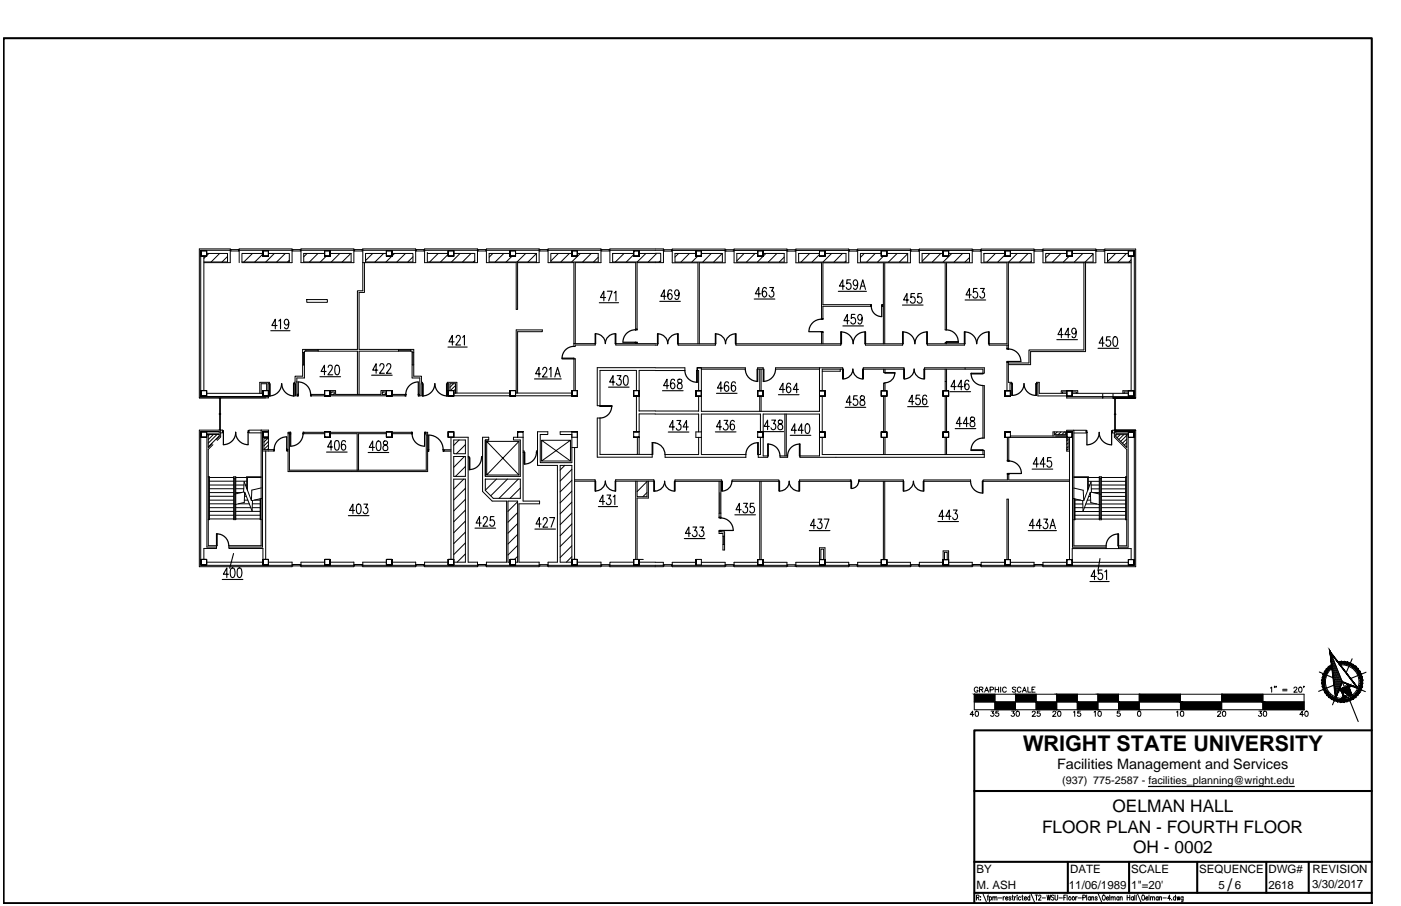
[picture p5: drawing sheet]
<svg xmlns="http://www.w3.org/2000/svg" width="432mm" height="279mm" viewBox="0 0 432 279" stroke-linecap="round" stroke-linejoin="round" font-family="sans-serif">
<defs><g id="words">
<text font-size="6.7" x="315.3" y="231.5">WRIGHT STATE UNIVERSITY</text>
<g font-size="5.3">
<text x="342.9" y="250.3">OELMAN HALL</text>
<text x="321.2" y="256.8">FLOOR PLAN - FOURTH FLOOR</text>
<text x="349.3" y="263.2">OH - 0002</text>
<text x="378.3" y="274.7">/</text>
</g>
<text font-size="4.4" x="325.8" y="237.3">Facilities Management and Services</text>
<g font-size="3.5">
<text x="301" y="269.3">BY</text>
<text x="329.8" y="269.3">DATE</text>
<text x="348.7" y="269.3">SCALE</text>
<text x="369.6" y="269.3">SEQUENCE</text>
<text x="390.9" y="269.3">DWG#</text>
<text x="404.6" y="269.3">REVISION</text>
<text x="301" y="274">M. ASH</text>
<text x="329.5" y="274">11/06/1989</text>
<text x="348.7" y="274">1&quot;=20'</text>
<text x="375.6" y="274">5</text>
<text x="380.5" y="274">6</text>
<text x="390.9" y="274">2618</text>
<text x="404.4" y="274">3/30/2017</text>
</g>
<text font-size="3.3" x="327.4" y="241.9">(937) 775-2587 - facilities_planning@wright.edu</text>
</g></defs>
<!-- layer: A-EXISTING -->
<g fill="none" stroke="#000" stroke-width=".31">
<path d="M62 77.3v1.7v-1.7h1.7h-1.7h1.7v1.7v-1.7v1.7h-1.7h1.7h-1.7zM63.7 78.2h6.4v2.6h-7.3v-1.8M71 77.4h2.7M71 77.2h-9.1v45.1h20.8M71 77h2.7M71.2 77v.4M73.5 77v.4M73.7 77.2h16.3M81 78.2h-6.4v2.6h14.6v-2.6h-6.5M81 77.3v1.7v-1.7h1.7h-1.7h1.7v1.7v-1.7v1.7h-1.7h1.7h-1.7zM90 77.4h2.8M90 77h2.8"/>
<path d="M90.2 77v.4M92.6 77v.4M92.8 76.8h16.3v4.2h-16.3zM92.8 77.2h16.3M100 77.3v1.7v-1.7h1.7h-1.7h1.7v1.7v-1.7v1.7h-1.7h1.7h-1.7zM100 78.2h-6.4v2.6h14.6v-2.6h-6.5M109.1 77.4h2.7M109.1 77h2.7M109.3 77v.4M111.6 77v.4M111.8 77.2h16.3M119.1 78.2h-6.4v2.6h14.6v-2.6h-6.5"/>
<path d="M119.1 77.3v1.7v-1.7h1.7h-1.7h1.7v1.7v-1.7v1.7h-1.7h1.7h-1.7zM128.1 77.4h2.8M128.1 77h2.8M128.3 77v.4M130.7 77v.4M130.9 76.8h16.3v4.2h-16.3zM130.9 77.2h16.3M138.1 78.2h-6.4v2.6h14.6v-2.6h-6.5M138.1 77.3v1.7v-1.7h1.7h-1.7h1.7v1.7v-1.7v1.7h-1.7h1.7h-1.7zM147.2 77.4h2.7M147.2 77h2.7M147.4 77v.4"/>
<path d="M149.7 77v.4M149.9 76.8h16.3v4.2h-6.7v14.4h-.4v-14.4h-9.2zM149.9 77.2h16.3M157.2 77.3v1.7v-1.7h1.7h-1.7h1.7v1.7v-1.7v1.7h-1.7h1.7h-1.7zM157.2 78.2h-6.4v2.6h14.5M158.9 78.2h6.4v2.8M166.2 77.4h2.7M166.2 77h2.7M166.4 77v.4M168.7 77v.4M168.9 77.2h16.3M176.2 78.2h-6.4v2.6h14.6v-2.6h-6.5"/>
<path d="M176.2 77.3v1.7v-1.7h1.7h-1.7h1.7v1.7v-1.7v1.7h-1.7h1.7h-1.7zM185.2 77.4h2.8M185.2 77h2.8M185.4 77v.4M187.8 77v.4M188 76.8h16.5v4.2h-8.1v20.5h-.5v-20.5h-7.9zM188 77.2h16.4M195.3 78.2h-6.5v2.6h14.8v-2.7l-6.6 .1M195.3 77.3v1.7v-1.7h1.7h-1.7h1.7v1.7v-1.7v1.7h-1.7h1.7h-1.7zM204.4 77.4h2.8M204.4 77h2.8M204.7 77v.4"/>
<path d="M207 77v.4M207.2 77.2h16.3M214.5 78.2h-6.5v2.6h14.6v-2.6h-6.4M214.5 77.3v1.7v-1.7h1.7h-1.7h1.7v1.7v-1.7v1.7h-1.7h1.7h-1.7zM223.5 77.4h2.7M223.5 77h2.7M223.7 77v.4M226 77v.4M226.2 77.2h16.3M226.2 76.8h16.3v4.2h-16.3zM233.5 77.3v1.7v-1.7h1.7h-1.7h1.7v1.7v-1.7v1.7h-1.7h1.7h-1.7zM233.5 78.2h-6.4v2.6h14.6v-2.6h-6.5"/>
<path d="M242.5 77.4h2.8M242.5 77h2.8M242.8 77v.4M245.1 77v.4M245.3 77.2h16.3M245.3 76.8h16.3v4.2h-8v13h14.8v.5h-14.8v3.8h-.4v-17.3h-7.9zM252.6 77.3v1.7v-1.7h1.7h-1.7h1.7v1.7v-1.7v1.7h-1.7h1.7h-1.7zM252.6 78.2h-6.5v2.6h14.6v-2.6h-6.4M261.6 77.4h2.7M261.6 77h2.7M261.8 77v.4M264.1 77v.4"/>
<path d="M264.3 77.2h16.3M271.6 77.3v1.7v-1.7h1.7h-1.7h1.7v1.7v-1.7v1.7h-1.7h1.7h-1.7zM271.6 78.2h-6.4v2.6h14.6v-2.6h-6.5M280.6 77.4h2.8M280.6 77h2.8M280.8 77v.4M283.1 77v.4M283.4 77.2h16.2M283.4 76.8h16.2v4.2h-7.9v20.7h-.4v-20.7h-7.9zM290.7 77.3v1.7v-1.7h1.7h-1.7h1.7v1.7v-1.7v1.7h-1.7h1.7h-1.7zM290.7 78.2h-6.5v2.6h14.6v-2.6h-6.4M299.6 77.4h2.8"/>
<path d="M299.6 77h2.8M299.9 77v.4M302.2 77v.4M302.4 77.2h16.3M309.7 78.2h-6.5v2.6h14.7v-2.6h-6.5M309.7 77.3v1.7v-1.7h1.7h-1.7h1.7v1.7v-1.7v1.7h-1.7h1.7h-1.7zM318.7 77.4h2.8M318.7 77h2.8M318.9 77v.4M321.2 77v.4M321.5 77.2h16.2M321.5 76.8h16.2v4.2h-16.2z"/>
<path d="M328.8 78.2h-6.5v2.6h14.6v-2.6h-6.4M328.8 77.3v1.7v-1.7h1.7h-1.7h1.7v1.7v-1.7v1.7h-1.7h1.7h-1.7zM337.7 77.4h2.8M337.7 77h2.8M338 77v.4M340.3 77v.4M340.5 77.2h9.1v45.1h-20.8M347.8 77.3v1.7v-1.7h1.7h-1.7h1.7v1.7v-1.7v1.7h-1.7h1.7h-1.7zM347.8 78.2h-6.5v2.6h7.3v-1.8M73.7 81v-4.2h16.3v4.2h-15.4M94.5 92.4h6.4v.8h-6.4zM111.8 81h16.3v-4.2h-16.3v12.9h-1.6v18.1h-16.9v8.2h-2.4v1.9h-.3v.4h.5v3.8h.6v-.5h-.2v-5h2.3v-8.3h16.4v13.3"/>
<path d="M112.3 81v9.2h-1.6v17.6h16.8v8.2h2.4v1.9h.3v.4h-.4v3.8h-.7v-.5h.3v-5h-2.4v-8.3h-16.3v13.3M272.2 94h-.2v.5h.2M334.1 81v26.9h-17v4M334.6 81v27.4h-17v4.1h-6.8M91.5 117.9h.1M93.3 108.7h.5M93.3 112.5h.5M93.6 108.7v3.8M94.2 108h3.9M94.2 107.8v.5M98.1 107.8v.5M122.8 108h3.8"/>
<path d="M122.8 107.8v.5M126.6 107.8v.5M127 108.7h.5M127 112.5h.5M127.3 108.7v3.8M176.9 106h6.5v.4h-6.1v.5h-.4v-25.9h-8v-4.2h16.3v4.2h-7.9v25M195.9 106v-.2h.5v.2M201.9 114.3h9.2v-.9h-27v11.7h.8v.2M201.9 106h-12.1v.4h12.9v-.4h-.8M201.9 114.2h-4.9v6.3M214.7 114.3h.6h-.4v-.9v.9M214.9 113.4h1.2h-1.2"/>
<path d="M215.1 106v-25h-7.9v-4.2h16.3v4.2h-8v25M215.3 114.3v6.2M216.1 113.4l.1 .4M216.2 113.4h13.5v.4h-13.5M216.2 113.8v6.7M220.5 106h-11.5v.4h11.5l.1-.4M226.7 106h.1v.4h32.3v-.4h-32.3M233.5 113.4h1.7v.4h-1.7zM234.2 113.8v6.7M234.6 113.8v6.7M252.6 113.8h-13.6v-.4h20.7v.4h-6.3v6.7M252.6 113.4v7.1"/>
<path d="M253.2 106v-3.5h.4v3.5M259 113.8v.7h-5.6M266.1 113.4h12.5v.4h-12.5zM266.8 106h11.4v.4h-11.4zM272.3 106v-25h-8v-4.2h16.3v4.2h-7.9v25M272.3 113.8v1.1h.5v-1.1M285.8 106h11.4v.4h-11.4zM291.3 113.8v3.9M291.7 113.8v3.9h-.4v2.8M291.7 105.4v.2h-.4v.4M291.7 105.6v.4M291.7 117.7v2.8"/>
<path d="M297.4 113.4v.4M303 115.1h.4v-1.7h-18.4v.4h18v1.5M303 118.9h.4v16.2h-.4zM310.4 106.4v1.1h.4v-26.5h7.9v-4.2h-16.3v4.2h8v25h-5.5v.4h5.9M310.8 111.9h6.3M62 120.5v1.6v-1.6h1.7h-1.7h1.7v1.6v-1.6v1.6h-1.7h1.7h-1.7zM62.8 120.5v-39.5h8.2v-4.2h-9.6v45.9h21.3v-.6M63.7 134h3.9v.6l-1 .9M63.7 134.6v-1.4h-1.7h1.7h-1.7v1.6v-1.6v1.6h1.7h-1.7h1.7v-1.6v1.6M63.7 133.6h3.9v-.5h-5.7v41.2h28.1M63.7 121.3h17.3M63.8 134v34.7h2.9"/>
<path d="M64.2 134v4l1.2-1.2M65.6 137.1l-1.4 1.5v29.7h2.7M67.6 132.6v-.2h.4v2.4l-1.1 1M67.6 122.7v.2h.4v-.2M67.6 127.6h.4v.2h-.4zM67.7 122.9v4.7M67.7 127.8v4.6M67.9 122.9v4.7M67.9 127.8v4.6M68 133.5h.6v-.9h-7.2v42.2h28.6v-1.4h-7.3M80.5 132.6v35.7h-10v.8h10.5v3.4M80.5 132.6h-3.8v.9h3.8"/>
<path d="M80.5 132.6h2.2v.6M80.9 133.1v35.6h-10.4M80.9 139.1h3.4M81 120.5v1.6v-1.6h1.7h-1.7h1.7v1.6v-1.6v1.6h-1.7h1.7h-1.7zM81.9 139.1v33.4M82.2 120.5v-2.2h-1.7v3M82.6 120.5v-2.2h.4v-.4h-2.9v3.4M82.7 133.2h-1.7h1.7h-1.7v1.6v-1.6v1.6h1.7M82.7 133.2v1.6M82.7 134.8v3.9M82.7 135.3h-1.4v3.4h3M88.6 139.1h.2"/>
<path d="M88.6 138.7h.2M88.8 133.7h.6v-.4h-.6v12.1h43v-12.1h-.7v.4h.3v11.3h-42.2v-11.3M100 120.5v1.6v-1.6h1.7h-1.7h1.7v1.6v-1.6v1.6h-1.7h1.7h-1.7zM100 133.2v1.6v-1.6h1.7h-1.7h1.7v1.6v-1.6v1.6h-1.7h1.7h-1.7zM100 133.3h-6.4v.4h6.4M100 121.6h-4.1v.5h4.1M101.7 120.5h1.7v1.1h14v-1.1h1.7M101.7 133.3h17.4M101.7 133.7h8.4v11.3M101.7 120.9h1.3v.7h-1.3M101.7 122.1h17.4M119.1 120.5h1.7h-1.7h1.7v1.6v-1.6v1.6v-1.6v1.6h-1.7h1.7h-1.7z"/>
<path d="M119.1 133.2v1.6v-1.6h1.7h-1.7h1.7v1.6v-1.6v1.6h-1.7h1.7h-1.7zM119.1 133.7h-8.6v11.3M119.1 120.9h-1.3v.7h1.3M120.8 133.3h6v.4h-6M120.8 121.6h4.1v.5h-4.1M131.8 138.7h.1M131.8 139.1h.1M138.1 120.5v1.6v-1.6v1.6v-1.6h1.7h-1.7h1.7v1.6v-1.6v1.6h-1.7h1.7h-1.7zM138.1 133.2v1.6v-1.6h1.7h-1.7h1.7v1.6v-1.6v1.6h-1.7h1.7h-1.7zM138.3 120.5v-2.2h-.4v-.4h2.9v3.3M138.7 120.5v-2.2h1.7v2.9M139 138.7h-2.2v.4h2.2"/>
<path d="M139 134.8v37.7M139.8 135.7h3.6v4.2h-3.6zM139.8 134.8h4.5v38.6h2.9v1.4h-16.3v-1.4h7.2M139.8 122.1h17.4M139.8 121.2h17.4M150 136.1v10.4l9.9-10.4h-9.9l9.9 10.4M150.6 135.7h-1v11.2M157.2 120.5v1.6v-1.6h1.7h-1.7h1.7v1.6v-1.6v1.6h-1.7h1.7h-1.7zM158.9 122.1h17.3M158.9 121.2h17.3M159.1 121.2v-19.5h8v.6h-7.6v18.9M159.5 134.8v-1.6v1.6v-1.6h1.7h-1.7h1.7v1.6"/>
<path d="M159.9 136.1v10.4h-9.9M161.2 134.8v19.7h5.1v.9h-6.4v18h6.3v1.4h-16.3v-1.4h6.2v-18.9h-4.4l-3-2.9v-16.8h1.9v.9h-1v11.2M161.2 134.8h-2.9v.9h2.1v11.2h-10.8M161.2 139.1h.3v.4h.2M161.2 139.5h.3M165.7 139.1h-.4v.4h.4M166.9 135.8v6.4l8.9-6.4h-8.9l8.9 6.4v-6.4M176.2 133.2h-3.6v.8h3.6v8.7h-9.7v-8.7h2.3v-.8h-3.1v10.3h6.1v29.9h-2.9v1.4h16.3v-1.4h-7.3M176.2 120.5v1.6v-1.6h1.7h-1.7h1.7v1.6v-1.6v1.6h-1.7h1.7h-1.7zM176.2 133.2h1.7M176.2 133.2v1.6h1.7v3.2h-1.7M176.9 120.5v-9.9l.4 .1v9.8"/>
<path d="M177.1 138v34.5M177.9 133.2v1.6v-1.6M195.3 133.2h1.7h-1.7h1.7v1.6h-1.7h1.7h-1.7zM196.1 120.5v-6.3h-11.2v10.9M196.1 122.1v11.1M196.4 134.8v5.3M196.9 126.7l18.4 .1M197 120.5v1.6M197 120.5h-1.7h1.7h-1.7v1.6v-1.6v1.6h1.7M197 133.2v-5.6l18.3 .1v5.5M197 122.1v4.7M197 134.8v5.3"/>
<path d="M215.3 122.2v4.6M216.2 120.5v1.7M216.2 120.5h-1.7h1.7h-1.7v1.7v-1.7v1.7v-1.7v1.7h1.7M216.2 122.2v4.6h36.4v-4.6M216.2 133.2h-1.7v1.7h1.7M233.5 120.5h1.7v1.7v-1.7v1.7h-1.7h1.7h-1.7v-1.7v1.7v-1.7h1.7zM233.5 133.2h1.7h-1.7h1.7v1.7v-1.7v1.7h-1.7h1.7h-1.7zM234.2 122.2v4.6M234.4 134.9v5.3h-.9M234.4 133.2v-5.5h-18.2v12.5h13.7v.8h-24.9v-.8h10.3v-5.3M234.6 122.2v4.6M235.2 133.2v-5.5h17.4v5.5"/>
<path d="M235.2 134.9v5.7h1.4M241.9 127.7v12.9M242.3 127.7v12.9M252.6 120.5h1.7h-1.7h1.7v1.7v-1.7v1.7h-1.7M252.6 120.5v1.7M252.6 133.2v1.7v-1.7h1.7h-1.7h1.7v1.7v-1.7v1.7h-1.7h1.7h-1.7zM252.6 134.9v5.7h-6M253.4 134.9v5.3h50M253.4 122.2v11M271.6 120.5v1.7v-1.7h1.7h-1.7h1.7v1.7v-1.7v1.7h-1.7h1.7h-1.7zM271.6 133.2v1.7v-1.7h1.7h-1.7h1.7v1.7v-1.7v1.7h-1.7h1.7h-1.7zM272.3 120.5v-2.4h.5v2.4"/>
<path d="M272.3 122.2v11M272.3 134.9v5.3M272.8 122.2v11M272.8 134.9v5.3M290.7 120.5v1.7v-1.7h1.7h-1.7h1.7v1.7v-1.7v1.7h-1.7h1.7h-1.7zM290.7 133.2v1.7v-1.7h1.7h-1.7h1.7v1.7v-1.7v1.7h-1.7h1.7h-1.7zM291.3 122.2v11M291.3 134.9v5.3M291.7 122.2v11M291.7 134.9v5.3M303 138.9h.4v2.1h-56.8v-.4h-.2M303 138.7v1.5"/>
<path d="M309.7 120.5v1.7v-1.7h1.7h-1.7h1.7v1.7v-1.7v1.7h-1.7h1.7h-1.7zM309.7 133.2v1.7v-1.7h1.7h-1.7h1.7v1.7h-1.7h1.7h-1.7zM310.4 120.5v-8.8h.4v6.2h1v.4h-.5v2.2M310.5 134.9v7.1h.4v-7.1h17.9M311.4 134.5h17.4M325 133.2v.8h3.4v-.8M328.8 135.3h.4v3.4h-.4M328.8 120.5h-1.7v.8M328.8 120.5v1.7v-1.7v1.7h1.7h-1.7h1.7v-1.7M328.8 133.2h1.7v1.7v-1.7v1.7h-1.7h1.7h-1.7v-1.7v1.7v-1.7h1.7zM328.8 120.5h1.7M328.8 133.1h1.8v35.7h10.3"/>
<path d="M328.8 121.3h-8.5v-3.4h-.8v.4h.4v3.8h8.9M328.8 120.9h-1.3v.4M328.8 133.2h-4.3v1.3M329.6 134.9v37.7M330.5 120.9h1.2v.4M330.5 121.3h17.3M330.5 121.5v.8M330.5 120.5h1.7v.8M331 132.7v35.6h9.9v.9M331 133.5h3.8v-.8h-6v6.4h.8M339.9 121.5v1.2v-.4M343 121.5v1.2h-14.2v-.8"/>
<path d="M343.5 132.7h6.5h-6.5h6.5v42.1h-28.5v-1.4h7.3M343.5 132.7v-.2h.4v.2M343.5 122.7v.3h.4v-.3M343.5 127.6h.4v.2h-.4zM343.5 132.7h-.7v.8h.7M343.5 132.7v2.1l3.8 3.8v29.7h-2.7M343.5 123v4.6M343.5 127.8v4.7M343.8 123v4.6M343.8 127.8v4.7M347.3 134v4l-3.4-3.4v-.6h3.9M347.7 134v34.8h-3"/>
<path d="M347.8 133.6h-3.9v-.5h5.7h-5.7h5.7v41.2h-28.1M347.8 120.5h1.7v1.7v-1.7v1.7h-1.7h1.7h-1.7v-1.7v1.7v-1.7h1.7zM347.8 133.2h1.7h-1.7h1.7v1.7v-1.7v1.7h-1.7h1.7h-1.7v-1.7v1.7M347.8 120.9h-1.3v.4M347.8 120.5h-1.7v.8M348.6 120.5v-39.5h-8.1v-4.2h9.5v45.9M350 122.7h-7h7M64.2 147.1h.2v13.1h-.2M64.2 147h.3v13.2h-.3M64.5 156.6h7.5M64.5 154.2h7.5M64.5 155.4h7.5"/>
<path d="M64.5 157.7h7.5M64.5 158.9h7.5M64.5 153h7.5M64.5 151.9h7.5M64.5 149.6h7.5M64.5 150.7h7.5M64.5 147.2h7.5M64.5 148.4h7.5M72 147h.7v13.2h-.7zM72 159.8h.7M72 147.5h.7M72.2 147.5v12.3"/>
<path d="M72.5 147.5v12.3M72.7 156.6h4.6M72.7 157.7h7.5M72.7 158.9h7.5M72.7 151.9h1.7M72.7 149.6h2.5M72.7 150.7h2.4M72.7 147.2h3.3M72.7 148.4h3.3M73.5 155.4h3.3M75.3 154.2h1.1M75.4 153h.5"/>
<path d="M75.6 149.6h.4M77.7 156.6h2.5M77.8 155.4h2.4M78.5 154.2h1.7M80.2 153.8v6.4h.3M80.3 153.8v6.4h.2M80.5 147.2h-4.2v4M80.5 147h-4.5v3.7M80.5 150.5l-2.9 .6-.1 3.3-2.3-5.9-.1 3.2-2.9 .7M80.7 153.7l-2.9 .7-.1 3.2-2.3-5.9-.1 3.3-2.9 .6M139.8 140.8h3.6v6.1h-3.6zM144.3 140.8h.3v.4h.2"/>
<path d="M144.3 141.2h.3M148.7 140.8h-.3v.4h.3M149.6 147.8h10.8v5.9h-8.4l-2.4-2.5zM166.9 142.2h8.9M177.1 148h6.3v.4h.2M177.1 148.4h6.3M189.6 148.4l.2-.4h11.7v.4h.2M189.8 148.4h11.7M195.9 148.4v24.1M196.4 148.4v4.8h3v-4.8M199.8 148.4v5.2h-3.4v18.9M201 140.1v.9h-16.9v-12.1h.8v11.2h16.3"/>
<path d="M207.9 148.4h14.5M208 148.4v-.4h14.4l.2 .4M221.6 148.4v11.1h.6v-11.1M221.6 158.3h.6M221.9 151.9v6.4M233.7 140.2v.8h2.9v-.4h.2M234.2 148.4v24.2M234.6 148.4v24.2M240.1 148.4h-14.5v-.4h14.5v.4h.2M240.4 140.6h2.4v.4h-2.4zM246.3 148.4h16v-.4h-15.9v.4M262.1 148v.4"/>
<path d="M264.9 148v.4M272.3 148.4v24.2M272.7 148.4v24.2M278.4 148.4h-13.8v-.4h13.8l.1 .4M284.6 148.4h.1v-.4h14.4v.4h-14.4M329.6 148h-18.7v-1.8h-.4v1.8h-7.5v.4h26.6M330.7 153.7l3 .7 .1 3.2 2.3-5.8 .1 3.2 2.9 .7M330.9 150.5l3 .7 .1 3.2 2.3-5.8 .1 3.2 2.9 .7M331 147.2h4.2v4.1M331 147h4.4v3.8M331.2 153.8v6.4h-.2M331.3 156.6h2.5"/>
<path d="M331.3 154.2h1.7M331.3 155.4h2.4M331.3 157.7h7.5M331.3 158.9h7.5M331.3 153.9v6.4h-.3M334.2 156.6h4.6M334.7 155.4h3.3M335.1 154.2h1M335.4 149.6h.4M335.4 147.2h3.4M335.4 148.4h3.4M335.5 153.1h.6"/>
<path d="M336.3 149.6h2.5M336.4 150.8h2.4M337 151.9h1.8M338.8 147h.6v13.3h-.6zM338.8 147.5h.6M338.8 159.9h.6M339 147.5v12.4M339.3 147.5v12.4M339.4 156.6h7.5M339.4 154.2h7.5M339.4 155.4h7.5M339.4 157.7h7.5"/>
<path d="M339.4 158.9h7.5M339.4 151.9h7.5M339.4 149.6h7.5M339.4 147.2h7.5M339.4 148.4h7.5M339.4 150.8h7.5M339.4 153.1h7.5M347.3 147.2h-.2v13h.2M347.3 147h-.4v13.3h.4M62 172.5v1.7v-1.7h1.7h-1.7h1.7v1.7v-1.7v1.7h-1.7h1.7h-1.7zM63.7 173.4h17.3M64.5 160h7.5"/>
<path d="M66.7 168.3v.8h-3.9v3.4M72.7 160h7.5M81 172.5h1.7h-1.7h1.7v1.7v-1.7v1.7h-1.7h1.7h-1.7zM90 174.5h2.8M90 174.1h2.8M90.2 174.1v.4M92.6 174.1v.4M92.8 174.3h16.3M100 172.5h1.7v1.7v-1.7v1.7h-1.7h1.7h-1.7v-1.7v1.7v-1.7h1.7zM100 173.4h-7.2v1.4h16.3v-1.4h-7.4M109.1 174.5h2.7M109.1 174.1h2.7"/>
<path d="M109.3 174.1v.4M111.6 174.1v.4M111.8 174.3h16.3M119.1 172.5v1.7v-1.7h1.7h-1.7h1.7v1.7v-1.7v1.7h-1.7h1.7h-1.7zM119.1 173.4h-7.3v1.4h16.3v-1.4h-7.3M128.1 174.5h2.7M128.1 174.1h2.7M128.3 174.1v.4M130.6 174.1v.4M130.9 174.3h16.3M138.1 172.5h1.7v1.7v-1.7v1.7h-1.7h1.7h-1.7v-1.7v1.7v-1.7h1.7zM139.8 172.5v-24.7h3.6v25.6h-3.6"/>
<path d="M147.2 174.5h2.7M147.2 174.1h2.7M147.4 174.1v.4M149.7 174.1v.4M149.9 174.3h16.3M157.2 172.5v1.7v-1.7h1.7h-1.7h1.7v1.7v-1.7v1.7h-1.7h1.7h-1.7zM157.2 173.4h-.6v-18.9h2.9v18.9h-.6M166.2 174.1h2.7M166.2 174.6h2.7M166.4 174.1v.5M168.7 174.1v.5M168.9 174.3h16.3"/>
<path d="M176.2 172.5v1.7v-1.7h1.7h-1.7h1.7v1.7v-1.7v1.7h-1.7h1.7h-1.7zM176.2 172.5v-29h-3.6v29.9h3.6M185.2 174.1h2.8M185.2 174.6h2.8M185.4 174.1v.5M187.8 174.1v.5M188 174.3h16.4M195.3 173.4h-7.3v1.4h16.4v-1.4h-2.5M195.3 172.5v1.7v-1.7h1.7v1.7v-1.7v1.7h-1.7h1.7h-1.7zM196.6 172.5h1.7M197 173.4h4.9M204.4 174.1h2.8"/>
<path d="M204.4 174.6h2.8M204.7 174.1v.5M207 174.1v.5M207.2 174.3h16.3M214.5 172.5v1.7v-1.7h1.7v1.7h-1.7zM214.5 173.4h-7.3v1.4h16.3v-1.4h-7.3M221.6 163.8l1.7 .2v5.6h-.5v-5.1h-1.2zM222.8 167.9h.5M222.8 165.4h.5M223.1 165.4v2.5M223.5 174.1h2.7M223.5 174.6h2.7"/>
<path d="M223.7 174.1v.5M226 174.1v.5M226.2 174.3h16.3M233.5 172.6h1.7v1.7v-1.7v1.7h-1.7h1.7h-1.7v-1.7v1.7v-1.7h1.7zM233.5 173.4h-7.3v1.4h16.3v-1.4h-7.3M242.5 174.2h2.8M242.5 174.6h2.8M242.8 174.2v.4M245.1 174.2v.4M245.3 174.3h16.3M252.6 173.4h-7.3v1.4h16.3v-1.4h-7.3M252.6 172.6v1.7v-1.7h1.7h-1.7h1.7v1.7v-1.7v1.7h-1.7h1.7h-1.7z"/>
<path d="M252.6 172.6v-3.7h1.7v3.7M253 172.6v-3.3h.8v3.3M261.6 174.1h2.7M261.6 174.6h2.7M261.8 174.1v.5M264.1 174.1v.5M264.3 174.3h16.3M271.6 172.6v1.7v-1.7h1.7h-1.7h1.7v1.7v-1.7v1.7h-1.7h1.7h-1.7zM271.6 173.4h-7.3v1.4h16.3v-1.4h-7.3M280.6 174.1h2.8M280.6 174.6h2.8M280.8 174.1v.5"/>
<path d="M283.1 174.1v.5M283.4 174.3h16.2M290.7 172.6v1.7v-1.7h1.7h-1.7h1.7v1.7v-1.7v1.7h-1.7h1.7h-1.7zM290.7 169.9h1.7v2.7h-1.7h1.7h-1.7zM290.7 173.4h-7.3v1.4h16.2v-1.4h-7.2M291.1 172.6v-2.3h.8v2.3M299.6 174.5h2.8M299.6 174.1h2.8M299.9 174.1v.4M302.2 174.1v.4M302.4 174.3h16.3M309.7 172.6v1.7v-1.7h1.7h-1.7h1.7v1.7v-1.7v1.7h-1.7h1.7h-1.7z"/>
<path d="M309.7 173.4h-7.3v1.4h16.3v-1.4h-7.3M310.4 172.6v-18.7h.4v18.7M318.7 174.5h2.8M318.7 174.1h2.8M318.9 174.1v.4M321.2 174.1v.4M328.8 172.6v1.7v-1.7h1.7h-1.7h1.7v1.7v-1.7v1.7h-1.7h1.7h-1.7zM330.5 173.4h17.3M330.5 172.6v-3.4h18.1v3.4M331.3 160.1h7.5M339.4 160.1h7.5M344.7 168.3v.9"/>
<path d="M347.8 172.6h1.7v1.7v-1.7v1.7h-1.7h1.7h-1.7v-1.7v1.7v-1.7h1.7z"/>
</g>
<!-- layer: A-DOOR -->
<g fill="none" stroke="#000" stroke-width=".38">
<path d="M253.1 98.4a3.8 3.8 0 0 0-3.8 3.9M253.2 98.3h.5v.2h-.5zM268.4 94h.2v.5h-.2zM268.5 94.4a3.2 3.2 0 0 0 3.2 3.2l.1-3.1M271.8 94h.2v.5h-.2zM83 118.3v3.8M83.2 118.3v3.8M86.8 118.3a3.8 3.8 0 0 1-3.8 3.8M86.8 118.3a3.8 3.8 0 0 0 3.8 3.8v-3.8h-.1v3.8M130.4 118.3v3.8M134 118.3a3.8 3.8 0 0 1-3.8 3.8v-3.8M134 118.3a3.8 3.8 0 0 0 3.8 3.8l.1-3.8"/>
<path d="M137.6 118.3v3.8M173.2 110.5h3.7v.2h-3.7zM176.9 106.8a3.6 3.6 0 0 0-3.7 3.6M183.4 103l.2 3zM183.6 102.9a3 3 0 0 1 3 3.1 3 3 0 0 1 3-3.1M189.6 103h.2v3h-.2zM195.8 101.7a3.8 3.8 0 0 0-3.8 3.8l3.8 .1v.2h.6v-.2h-.6M195.8 101.5h.6v.2h-.6zM202.7 103l.1 3zM202.8 103a3 3 0 0 1 3 3 3 3 0 0 1 3-3M208.8 103h.2v3h-.2zM211.1 114.3a3.6 3.6 0 0 0 3.6 3.6"/>
<path d="M214.7 114.3v3.6M214.9 114.3v3.6h-.2M220.6 103a3 3 0 0 1 3 3 3 3 0 0 1 3-3M220.6 103l-.1 3M220.6 103v3M226.7 106v-3h.1v3M229.7 113.8a3.8 3.8 0 0 0 3.8 3.8M233.4 113.8v3.9M233.5 113.8v3.9M235.3 113.8v3.9M235.4 113.8v3.9M239 113.8a3.8 3.8 0 0 1-3.8 3.8"/>
<path d="M249.4 102.3h3.8v.2h.5v-.2h-.5M259.1 102.4h.2v3.6h-.2zM259.3 102.4a3.6 3.6 0 0 1 3.6 3.6 3.6 3.6 0 0 1 3.7-3.6M259.7 113.8l.2 3.1zM259.8 116.9a3 3 0 0 0 3.1-3.1 3 3 0 0 0 3 3.1M265.9 113.8h.2v3.1h-.2zM266.6 102.4h.2v3.6h-.2zM272.8 114.9l3 .1zM275.8 115a3 3 0 0 1-3.1 3M278.2 102.4h.2v3.6h-.2zM278.3 102.4a3.6 3.6 0 0 1 3.7 3.6M278.6 113.8l.1 3.1z"/>
<path d="M278.7 116.9a3 3 0 0 0 3-3.1 3 3 0 0 0 3.1 3.1M284.8 113.8h.2v3.1h-.2zM285.6 102.4a3.6 3.6 0 0 0-3.6 3.6M285.6 102.4h.2v3.6h-.2zM291.7 101.7a3.6 3.6 0 0 1 3.6 3.7M291.7 105.4h3.7v.2h-3.7M297.2 102.4h.2v3.6h-.2zM297.4 102.4a3.7 3.7 0 0 1 3.6 3.6 3.6 3.6 0 0 1 3.7-3.6M299.3 115.3a3.6 3.6 0 0 0 3.6 3.6M299.3 115.3h3.7M303 115.1h-3.7v.2M304.7 102.4h.2v3.6h-.2z"/>
<path d="M310.3 107.5h.5v.2h-.5zM310.8 107.6a3.8 3.8 0 0 1 3.8 3.9h-3.8v.2h-.5v-.2h.5M311.8 118.3h.2v3.6h-.2zM319.2 118.3h.3v3.6h-.3zM68.8 133.3v-.5h-.2v.5h.2v3.8M72.6 133.3a3.8 3.8 0 0 0 3.8 3.8l.1-3.8M72.7 133.3a3.8 3.8 0 0 1-3.9 3.8M76.5 132.8h.2v.5h-.2zM84.3 138.6h.3v.5h-.3zM88.3 134.7a3.8 3.8 0 0 0-3.8 3.8M88.4 134.8v3.8h.2v.5h-.2v-.5M89.6 133.8v-.5h-.2v.5h.2v3.8"/>
<path d="M93.4 133.8a3.8 3.8 0 0 1-3.8 3.8M93.4 133.3h.2v.5h-.2zM95.7 121.6a3.8 3.8 0 0 0-3.8-3.8v3.8h-.2v.5h.2v-.5M95.7 121.6h.2v.5h-.2zM124.9 121.6h.2v.5h-.2zM125.1 121.6a3.8 3.8 0 0 1 3.8-3.8v3.8h.2v.5h-.2v-.5M126.8 133.3h.3v.5h-.3zM127 133.8a3.8 3.8 0 0 0 3.8 3.8l.1-3.8h.2v-.5h-.2v.5M132.1 134.2a4.5 4.5 0 0 1 4.5 4.4M132.1 134.2v4.5h-.2v.5h.2v-.5M136.6 138.7h.2v.5h-.2zM161.5 139.5v3.6h.2v-3.6"/>
<path d="M165.3 139.5a3.6 3.6 0 0 1-3.6 3.6M184.9 125.1h3.7v.2M184.9 125.3h3.7M188.5 125.3a3.6 3.6 0 0 1-3.6 3.6M201.2 136.5a3.7 3.7 0 0 1 3.7 3.7M201.2 136.5v3.6M201.2 136.5h-.2v3.6M233.5 136.5a3.6 3.6 0 0 0-3.6 3.7M236.8 137a3.6 3.6 0 0 1 3.6 3.6M236.8 137h-.2v3.6M236.8 137v3.6M246.4 137a3.6 3.6 0 0 0-3.6 3.6"/>
<path d="M302.9 135.1a3.6 3.6 0 0 0-3.6 3.6M303 138.7h-3.7v.2h3.7M312 121.9a3.6 3.6 0 0 0 3.6-3.6 3.6 3.6 0 0 0 3.6 3.6M334.8 132.8h.2v.6h-.2zM335 137.2a3.8 3.8 0 0 0 3.8-3.9 3.8 3.8 0 0 0 3.8 3.9M335 133.4v3.8M342.6 133.4v-.6h.2v.6h-.2v3.8M144.6 141.2v3.6h.2v-3.6M148.4 141.2a3.6 3.6 0 0 1-3.6 3.6M183.4 148.4v3h.2M183.6 151.4a3 3 0 0 0 3-3 3 3 0 0 0 3 3M183.6 148.4v3"/>
<path d="M189.6 148.4v3M189.8 148.4l-.2 3M201.5 148.4v3h.2v-3M204.8 148.4a3 3 0 0 0 3 3M204.9 148.4a2.96 2.96 0 0 1-3.2 3M207.9 148.4v3h.1v-3M221.6 159.5h.6v.2h-.6zM222.2 159.7a3.8 3.8 0 0 1 3.8 3.9h-3.8v.2h-.6v-.2h.6M222.4 148.4v3l.2-3M225.6 148.4a3 3 0 0 1-3.1 3M233.5 140.2v-3.7h.2v3.7M240.1 148.4v3h.2v-3"/>
<path d="M240.2 151.4a3 3 0 0 0 3.1-3 2.95 2.95 0 0 0 2.9 3M246.3 148.4v3h.1v-3M246.4 140.6v-3.6h.2v3.6M262.3 148.4l.1 2.2zM264.6 148.4a2.22 2.22 0 0 1-2.2 2.2M278.4 148.4v3l.1-3M278.5 151.4a3 3 0 0 0 3-3 3 3 0 0 0 3.1 3M284.6 148.4v3h.1v-3M299.1 148.4a3.6 3.6 0 0 0 3.7 3.6M302.8 148.4h.2v3.7h-.2zM310.4 142h.6v.2h-.6zM311 142.2a3.8 3.8 0 0 1 3.8 3.8h-3.8v.2h-.6v-.2h.6"/>
<path d="M66.9 164.6a3.6 3.6 0 0 1 3.6 3.7M66.9 164.6h-.2v3.7M66.9 164.6v3.7M344.5 164.7a3.6 3.6 0 0 0-3.6 3.6M344.6 164.7h.1v3.6M344.6 164.7v3.6"/>
</g>
<!-- layer: ROOM-NUMBER -->
<g fill="none" stroke="#000" stroke-width=".34">
<path d="M85.9 99l.6-.6v3M89 99.4l-.3 .7a.82 .82 0 0 1-1.1-.8 .82 .82 0 0 1 1.1-.7 2.28 2.28 0 0 1-.3 2.8l-.6-.2-.1-.2M184.7 93.4h5.9M186.7 91.8h-1.6l1-2v3M187.2 89.8h1.5l-1.1 3M189.3 90.4l.5-.6v3M203.3 92.9h6.4M205.3 91.4h-1.6l1-2v2.9M207.1 89.8l-.1-.3-.6-.1a2.02 2.02 0 0 0 0 2.9 .86 .86 0 0 0 .8-1 .86 .86 0 0 0-1.1-.7l-.3 .8M209.3 90.4l-.3 .7a.82 .82 0 0 1-1.1-.8 .82 .82 0 0 1 1.1-.8 2.28 2.28 0 0 1-.3 2.8l-.6-.1-.1-.3M232.5 92.2h6.3M234.4 90.6h-1.6l1.1-1.9v2.9"/>
<path d="M236.2 89.1l-.1-.3-.5-.1a1.81 1.81 0 0 0 .1 2.9 .97 .97 0 0 0 .6-1 .97 .97 0 0 0-.7-.8l-.7 .8M237.3 88.7h1.1l-.6 1.1a.9 .9 0 0 1 .7 1.1 .9 .9 0 0 1-1.2 .6l-.3-.5M258.4 89.8h8.7M260.3 88.2h-1.6l1.1-1.9v3M261.7 98.9h-1.6l1.1-1.9v2.9M262.1 86.3h-1.1v1.3v-.2a.92 .92 0 0 1 1.3 .8 .92 .92 0 0 1-1.3 .9l-.2-.4M263.5 97h-1.1v1.2v-.1a.92 .92 0 0 1 1.3 .8 .92 .92 0 0 1-1.3 .9l-.2-.5M264.3 87.3l-.3 .7a.82 .82 0 0 1-1.1-.8 .82 .82 0 0 1 1.1-.8 2.28 2.28 0 0 1-.3 2.9l-.5-.2-.1-.3M265.1 89.3l.8-3 .9 3M265.4 88.2h1.1M265.7 97.9l-.3 .8a.82 .82 0 0 1-1.1-.8 .82 .82 0 0 1 1.1-.8 2.28 2.28 0 0 1-.3 2.8l-.5-.1-.1-.3M278.1 94.1h6.4"/>
<path d="M280.1 92.5h-1.6l1-2v3M281.9 90.5h-1.1v1.2a.92 .92 0 0 1 1.3 .8 .92 .92 0 0 1-1.3 .9l-.2-.5M284 90.5h-1.1v1.2a.92 .92 0 0 1 1.3 .8 .92 .92 0 0 1-1.3 .9l-.2-.5M297.4 92.5h6.4M299.4 90.9h-1.7l1.1-1.9v2.9M301.1 89h-1l-.1 1.2a.95 .95 0 0 1 1.5 .6 .95 .95 0 0 1-1.1 1.1l-.5-.5M302.2 89h1.2l-.7 1.1a.9 .9 0 0 1 .7 1.2 .9 .9 0 0 1-1.2 .5l-.2-.4M83.5 102h5.9M85.4 100.4h-1.6l1.1-2v3M98.6 116.2h6.4M100.5 114.6h-1.6l1.1-2v3M101.1 113.3l.5-.7 .6 .1 .2 .5-.3 .9-1 1.5h1.4"/>
<path d="M103.5 112.7l.5-.1a2.02 2.02 0 0 1 0 3h-.2a2.36 2.36 0 0 1-.3-2.9zM114.5 115.7h6.4M116.4 114.1h-1.5l1-1.9v2.9M117.1 112.9l.1-.4a.68 .68 0 0 1 1-.2 .68 .68 0 0 1 .1 1l-1.3 1.8h1.5M119.2 112.9l.1-.4a.68 .68 0 0 1 1-.2 .68 .68 0 0 1 .1 1l-1.3 1.8h1.5M138.1 107h5.9M140 105.4h-1.6l1-2v3M140.6 104.2l.1-.5a.68 .68 0 0 1 1-.1 .68 .68 0 0 1 0 1l-1.2 1.8h1.5M142.6 104l.5-.6v3M164.7 116.9h8.3M166.6 115.3h-1.5l1-2v3M167.3 114l.1-.4a.68 .68 0 0 1 1-.1 .68 .68 0 0 1 .1 .9l-1.3 1.9h1.5"/>
<path d="M169.3 113.9l.5-.6v3M171 116.3l.8-3 .9 3M171.3 115.3h1.1M187.6 119.4h6.3M189.5 117.8h-1.6l1-2v3M190.2 115.8h1.2l-.6 1.2a.9 .9 0 0 1 .6 1.1 .9 .9 0 0 1-1.2 .6l-.2-.4M192.5 116l.5-.2a1.38 1.38 0 0 1 .6 1.7l-.3 1.2-.5 .1a2.28 2.28 0 0 1-.3-2.8zM206.1 118.9h-1.6l1.1-2v3M207.9 117.4l-.1-.3-.5-.2a2.02 2.02 0 0 0 0 3 .86 .86 0 0 0 .7-1 .86 .86 0 0 0-1-.7l-.4 .7M209 117.1l-.1 .6 .3 .4a.92 .92 0 0 1 1.1 1 .92 .92 0 0 1-1.3 .7l-.1-.2a1.04 1.04 0 0 1 .9-1.5 .61 .61 0 0 0 .4-.6 .61 .61 0 0 0-.5-.6zM222.7 119.7h-1.6l1.1-2v3M224.6 118.2l-.2-.3-.5-.2a1.84 1.84 0 0 0-.5 2.6l.2 .2a.88 .88 0 0 0 1.1-.6 .88 .88 0 0 0-.7-1.1l-.4 .2-.4 .7"/>
<path d="M226.7 118.2l-.2-.3-.5-.2a1.54 1.54 0 0 0-.6 2l.3 .8a.88 .88 0 0 0 1.2-.6 .88 .88 0 0 0-.8-1.1l-.4 .2-.3 .7M243.6 118.6v-.3l-.6-.1a1.81 1.81 0 0 0 .1 2.9 .97 .97 0 0 0 .7-.9 .97 .97 0 0 0-.8-.9l-.6 .8M259.8 100.5h6.3M294.7 119.2h-1.6l1-2v3M296.8 119.2h-1.6l1.1-2v3M298.6 117.7l-.1-.3-.5-.2a2.02 2.02 0 0 0 0 3 .86 .86 0 0 0 .7-1 .86 .86 0 0 0-1-.7l-.4 .7M325.7 104.7h6.4M327.7 103.2h-1.6l1-2v3M329.8 103.2h-1.6l1-2v3M331.7 102.2l-.3 .7a.82 .82 0 0 1-1.1-.8 .82 .82 0 0 1 1.1-.8 2.28 2.28 0 0 1-.3 2.9l-.6-.2-.1-.3M338.4 107.4h6.4M340.3 105.8h-1.5l1-1.9v2.9"/>
<path d="M342.2 103.9h-1.1l-.1 1.2a.95 .95 0 0 1 1.4 .6 .95 .95 0 0 1-1 1.1l-.5-.6M343.3 104l.5-.1a2.02 2.02 0 0 1 0 2.9h-.2a2.36 2.36 0 0 1-.3-2.8zM100.6 139.4h6.4M102.5 137.9h-1.5l1-2v2.9M103.4 136l.5-.1a2.02 2.02 0 0 1 0 2.9h-.2a1.38 1.38 0 0 1-.6-1.7zM106.5 136.3l-.1-.3-.6-.1a1.57 1.57 0 0 0-.6 2l.1 .5a.63 .63 0 0 0 .6 .4 .63 .63 0 0 0 .6-.4l.1-.4a.82 .82 0 0 0-.8-1l-.3 .1-.3 .8M113.5 139.5h6.3M115.4 138h-1.6l1.1-2v3M116.3 136.2l.5-.2a2.36 2.36 0 0 1 .3 2.8l-.5 .2a2.23 2.23 0 0 1-.3-2.8zM118.3 136.2v.8a1.07 1.07 0 0 1 1.1 .7 1.07 1.07 0 0 1-.4 1.3 .93 .93 0 0 1-1-1 .93 .93 0 0 1 1.1-.9 .61 .61 0 0 0 .3-.6 .61 .61 0 0 0-.4-.5zM204.2 120.5h6.3M206 133.2h6.3"/>
<path d="M207.9 131.7h-1.6l1.1-2v2.9M208.6 129.7h1.2l-.6 1.1a.9 .9 0 0 1 .7 1.2 .9 .9 0 0 1-1.3 .5l-.2-.4M212.1 131.7h-1.6l1.1-2v2.9M220.5 133.2h6.3M220.8 121.3h6.4M222.4 131.6h-1.6l1.1-2v3M223.2 129.6h1.1l-.6 1.2a.88 .88 0 0 1 .7 1.2 .88 .88 0 0 1-1.4 .3l-.1-.2M226.3 130.1l-.6-.5a2.36 2.36 0 0 0-.3 2.9 .63 .63 0 0 0 .9-.3l.1-.4a.82 .82 0 0 0-.7-1l-.3 .1-.3 .7M235.2 133.1h6.3M237.1 131.5h-1.6l1.1-1.9v2.9M237.8 129.6h1.2l-.6 1.1a.9 .9 0 0 1 .7 1.1 .9 .9 0 0 1-1.3 .5l-.2-.4M239.9 121.7h6.4"/>
<path d="M240 129.7v.8a1.16 1.16 0 0 1 1.1 .6 1.16 1.16 0 0 1-.1 1.2 .85 .85 0 0 1-1.3-.3 .85 .85 0 0 1 .7-1.2l.4-.1a.58 .58 0 0 0 .4-.6 .58 .58 0 0 0-.5-.5zM241.9 120.1h-1.6l1-1.9v2.9M243.6 134.3h6.3M245.5 132.7h-1.6l1.1-2v3M246.1 120.1h-1.6l1-1.9v2.9M247.6 132.7h-1.6l1.1-2v3M248.4 130.9l.6-.2a2.02 2.02 0 0 1 0 3h-.2a1.38 1.38 0 0 1-.7-1.7zM260.5 125.6h6.3M262.4 124.1h-1.6l1.1-2v2.9M264.2 122.1h-1l-.2 1.2a.89 .89 0 0 1 1.4 .8 .89 .89 0 0 1-1.4 .7l-.1-.3M265.3 122.2a.64 .64 0 0 0 .2 1 .92 .92 0 0 1 1.1 1 .92 .92 0 0 1-1.3 .7 1.15 1.15 0 0 1-.1-1.3 1.15 1.15 0 0 1 1.1-.5 .67 .67 0 0 0-.3-1zM279.8 125.4h6.3"/>
<path d="M281.7 123.8h-1.6l1-2v3M283.5 121.8h-1.1l-.1 1.3a.95 .95 0 0 1 1.5 .5 .95 .95 0 0 1-1.1 1.2l-.5-.5M285.6 122.3l-.1-.3-.5-.2a1.57 1.57 0 0 0-.7 2l.1 .6a.63 .63 0 0 0 .6 .4 .63 .63 0 0 0 .6-.4l.1-.4a.82 .82 0 0 0-.7-1l-.4 .1-.3 .7M292.8 120.8h6.3M294.4 132.2h6.4M296.3 130.6h-1.6l1.1-2v3M298.5 130.6h-1.6l1-2v3M299.2 128.8v.8a1.07 1.07 0 0 1 1.2 .7 1.07 1.07 0 0 1-.5 1.3 .93 .93 0 0 1-1-1 .93 .93 0 0 1 1.1-.8 .61 .61 0 0 0 .4-.6 .61 .61 0 0 0-.5-.6zM107.4 159h6.3M109.3 157.4h-1.6l1.1-1.9v2.9M110.1 155.6l.6-.1a2.02 2.02 0 0 1 0 2.9h-.2a2.36 2.36 0 0 1-.4-2.8zM112.2 155.5h1.1l-.6 1.1a.88 .88 0 0 1 .7 1.2 .88 .88 0 0 1-1.4 .3l-.1-.3"/>
<path d="M152.2 159.3h-1l-.1 1.3a.89 .89 0 0 1 1.4 .7 .89 .89 0 0 1-1.4 .7l-.1-.3M169.4 159.6h1.5l-1 3M184.4 156.2h5.9M186.3 154.7h-1.5l1-2v2.9M187.1 152.7h1.1l-.6 1.1a.86 .86 0 0 1 .7 1.2 .86 .86 0 0 1-1.3 .3l-.1-.2M189 153.2l.5-.5v2.9M226.5 158.8h6.3M228.4 157.2h-1.6l1.1-2v3M229.2 155.2h1.1l-.6 1.2a.9 .9 0 0 1 .7 1.1 .9 .9 0 0 1-1.2 .5l-.2-.4M232.3 155.2h-1l-.1 1.3a.95 .95 0 0 1 1.5 .5 .95 .95 0 0 1-1.1 1.2l-.5-.6M291 159.2h-1.6l1.1-1.9v2.9M293.1 159.2h-1.6l1.1-1.9v2.9"/>
<path d="M293.8 157.3h1.2l-.6 1.1a.88 .88 0 0 1 .7 1.2 .88 .88 0 0 1-1.4 .3l-.1-.2M318.1 144.7h6.4M320.1 143.1h-1.7l1.1-2v3M322.2 143.1h-1.6l1-2v3M323.9 141.1h-1v1.2a.92 .92 0 0 1 1.3 .8 .92 .92 0 0 1-1.3 .8l-.2-.4M68.5 178.7h6.4M70.4 177.1h-1.6l1.1-2v3M71.3 175.3l.5-.2a2.02 2.02 0 0 1 0 3h-.2a2.36 2.36 0 0 1-.3-2.8zM72 170.7l-1.2 4.5M73.4 175.3l.5-.2a2.02 2.02 0 0 1 0 3h-.2a2.36 2.36 0 0 1-.3-2.8zM146.4 162.9h6.4M148.3 161.3h-1.6l1.1-2v3"/>
<path d="M148.9 160l.2-.4a.68 .68 0 0 1 .9-.1 .68 .68 0 0 1 .1 1l-1.2 1.8h1.4M164.9 163.2h6.3M166.8 161.6h-1.6l1.1-2v3M167.4 160.3l.1-.4a.68 .68 0 0 1 1-.1 .68 .68 0 0 1 .1 1l-1.3 1.8h1.5M210.9 166.1h6.4M212.8 164.5h-1.5l1-2v3M213.6 162.5h1.1l-.6 1.1a.88 .88 0 0 1 .7 1.2 .88 .88 0 0 1-1.3 .4l-.1-.3M215.7 162.5h1.1l-.6 1.1a.88 .88 0 0 1 .7 1.2 .88 .88 0 0 1-1.3 .4l-.1-.3M249.4 163.6h6.4M251.4 162.1h-1.6l1-2v2.9M252.1 160.1h1.2l-.6 1.1a.85 .85 0 0 1 .7 1.3 .85 .85 0 0 1-1.5 0M254 160.1h1.5l-1.1 2.9"/>
<path d="M289.1 160.8h6.3M316.9 163.6h8.7M318.8 162.1h-1.5l1-2v2.9M320.9 162.1h-1.5l1-2v2.9M321.7 160.1h1.1l-.6 1.1a.86 .86 0 0 1 .7 1.2 .86 .86 0 0 1-1.3 .3l-.1-.2M323.6 163l.9-2.9 .8 2.9M323.9 162.1h1.1M335.9 179.3h6M337.9 177.8h-1.6l1-2v2.9M339 172.3l-.6 3.7M339.7 175.8h-1.1l-.1 1.3a.95 .95 0 0 1 1.5 .5 .95 .95 0 0 1-1.1 1.1l-.5-.5M340.5 176.3l.6-.5v2.9"/>
</g>
<!-- layer: HATCH -->
<g fill="none" stroke="#000" stroke-width=".31">
<path d="M63.5 79l-.7 .7M64.4 78.2l-.7 .6M67.7 78.2l-2.6 2.6M70.1 79.1l-1.7 1.7M77.8 78.2l-2.6 2.6M81 78.3l-2.5 2.5M84.6 78.2l-2.7 2.6M87.9 78.2l-2.6 2.6M94.7 78.2l-1.1 1M98 78.2l-2.6 2.6M100.6 79l-1.9 1.8M104.7 78.2l-2.6 2.6"/>
<path d="M108.1 78.2l-2.6 2.6M114.9 78.2l-2.2 2.2M118.3 78.2l-2.7 2.6M121.6 78.2l-2.6 2.6M125 78.2l-2.7 2.6M127.3 79.2l-1.6 1.6M131.7 78.2h.1M135.1 78.2l-2.7 2.6M138.1 78.4l-2.3 2.4M141.8 78.2l-2.6 2.6M145.2 78.2l-2.6 2.6M151.9 78.2l-1.1 1.1"/>
<path d="M155.3 78.2l-2.7 2.6M157.8 79l-1.8 1.8M162 78.2l-2.6 2.6M165.3 78.2l-2.6 2.6M172.1 78.2l-2.3 2.3M175.5 78.2l-2.6 2.6M178.9 78.2l-2.7 2.6M182.2 78.2l-2.6 2.6M184.4 79.3l-1.5 1.5M188.9 78.2l-.1 .1M192.3 78.2l-2.6 2.6M195.3 78.5l-2.2 2.3"/>
<path d="M199.1 78.2l-2.7 2.6M202.4 78.2l-2.6 2.6M209.1 78.2l-1.1 1.1M212.5 78.2l-2.6 2.6M215 79l-1.8 1.8M219.2 78.2l-2.6 2.6M222.6 78.2l-2.7 2.6M229.3 78.2l-2.2 2.2M232.7 78.2l-2.6 2.6M236.1 78.2l-2.7 2.6M239.5 78.2l-2.7 2.6M241.7 79.3l-1.5 1.5"/>
<path d="M246.2 78.2h-.1M249.5 78.2l-2.6 2.6M252.6 78.5l-2.4 2.3M256.3 78.2l-2.7 2.6M259.6 78.2l-2.6 2.6M266.4 78.2l-1.2 1.2M269.8 78.2l-2.7 2.6M272.3 79l-1.8 1.8M276.5 78.2l-2.7 2.6M279.8 78.2l-2.6 2.6M286.6 78.2l-2.4 2.4M290 78.2l-2.7 2.6"/>
<path d="M293.3 78.2l-2.6 2.6M296.7 78.2l-2.6 2.6M298.8 79.4l-1.4 1.4M303.4 78.2l-.2 .1M306.8 78.2l-2.7 2.6M309.7 78.6l-2.2 2.2M313.5 78.2l-2.6 2.6M316.9 78.2l-2.6 2.6M323.7 78.2l-1.4 1.3M327 78.2l-2.6 2.6M329.5 79l-1.8 1.8M333.7 78.2l-2.6 2.6"/>
<path d="M336.9 78.4l-2.5 2.4M343.8 78.2l-2.5 2.5M347.2 78.2l-2.6 2.6M89.2 80.3l-.5 .5M146.3 80.4l-.4 .4M203.4 80.5l-.3 .3M260.7 80.5l-.3 .3M317.9 80.6l-.3 .2M348.6 80.1l-.6 .7M139.8 118.3l-1.1 1.1M140.4 120l-.6 .5M140.4 118.9l-1.6 1.6"/>
<path d="M64.6 134l-.4 .4M65.8 134l-1.6 1.6M66.9 134l-2.7 2.7M67.6 134.4l-3.4 3.4M82.4 135.3l-1.1 1.1M82.7 137.3l-1.4 1.3M82.7 136.1l-1.4 1.4M82.7 138.4l-.3 .3M102.4 120.9l-.7 .7M103 121.4l-.2 .2M118.2 120.9l-.4 .3M119.1 121l-.6 .6"/>
<path d="M140.4 121.1l-.1 .1M141.5 135.7l-1.7 1.6M143.4 137.1l-2.8 2.8M325.9 133.2l-.9 .8M327 133.2l-.8 .8M328.1 133.2l-.8 .8M329.2 136.6l-.4 .4M329.2 135.5l-.4 .4M329.2 137.8l-.4 .4M344.1 134l-.2 .3M345.2 134l-.9 1M346.3 134l-1.5 1.6"/>
<path d="M347.3 134.3l-1.9 1.8M347.3 135.4l-1.3 1.3M347.3 136.5l-.8 .8M347.3 137.6l-.2 .2M142.9 147.8l-3.1 3M143.1 140.8l-3.3 3.3M143.4 143.9l-3 3M143.4 157.3l-3.6 3.6M143.4 154l-3.6 3.6M143.4 150.6l-3.6 3.6M149.7 147.8h-.1M153 147.8l-3.4 3.4"/>
<path d="M156.4 147.8l-5.1 5.1M159.5 158.1l-2.9 3M159.5 154.7l-2.9 3M159.7 147.8l-5.9 5.9M160.4 150.5l-3.2 3.2M174.1 143.5l-1.5 1.5M176.2 154.9l-3.6 3.6M176.2 144.8l-3.6 3.6M176.2 151.5l-3.6 3.6M176.2 148.1l-3.6 3.6M176.2 158.2l-3.6 3.6M199.4 148.5l-3 3.1"/>
<path d="M199.4 151.9l-1.3 1.3M143.4 167.4l-3.6 3.6M143.4 160.7l-3.6 3.6M143.4 164.1l-3.6 3.6M143.4 170.8l-2.5 2.6M159.5 161.5l-2.9 2.9M159.5 168.2l-2.9 3M159.5 164.8l-2.9 3M159.5 171.6l-.9 .9M176.2 171.7l-1.6 1.7M176.2 161.6l-3.6 3.6M176.2 164.9l-3.6 3.6"/>
<path d="M176.2 168.3l-3.6 3.6"/>
</g>
<!-- layer: BORDER -->
<path d="M1.1 11.8h421.7v266.7h-421.7zM422.8 225.2h-122.5v53.3M300.3 243.9h122.5M300.3 265.8h122.5M300.5 275.4h122.3M329.1 265.8v9.6M348 265.8v9.6M369 265.8v9.6M390.3 265.8v9.6M403.4 265.8v9.6" fill="none" stroke="#000" stroke-width=".63"/>
<!-- layer: BORDER-NOTE -->
<path d="M354 242.5h44.9" fill="none" stroke="#000" stroke-width=".38"/>
<g fill="none" stroke="#000" stroke-width=".31">
<path d="M301 276.8l.6-.1 .1-.5-.7-.2v1.6M301.3 276.8l.5 .8M302.2 276.5h.1M302.2 277.5h.1M303 275.7l1 2.4M304.3 276.5h.3M304.7 276l-.3 .3v1.3M304.9 276.8l.2-.2a.44 .44 0 0 1 .5 .5 .44 .44 0 0 1-.7 .3M304.9 276.5v1.6M306 276.8l.3-.3 .3 .1v1M306 276.5v1.1M306.6 276.8l.3-.3 .3 .1 .1 1"/>
<path d="M307.7 276.9h1.1M309.2 276.5v1.1M309.6 276.5l-.4 .5M309.9 277h.7l-.1-.4a.44 .44 0 0 0-.6 .5 .44 .44 0 0 0 .7 .3M311.6 276.8l-.3-.3-.3 .1v.3l.6 .5-.3 .2-.3-.2M311.9 276.5h.4M312.1 276v1.3l.2 .3M312.7 276.5v1.1M313.2 276.5l-.5 .5M313.5 276.1h.1M313.5 276.5v1.1M314.6 276.8l-.1-.2a.45 .45 0 0 0-.6 .5 .45 .45 0 0 0 .7 .3"/>
<path d="M314.9 276.5h.4M315.1 276v1.3l.3 .3M315.7 277h.7l-.1-.4a.44 .44 0 0 0-.6 .5 .44 .44 0 0 0 .7 .3M317.4 276.8l-.1-.2a.44 .44 0 0 0-.6 .5 .44 .44 0 0 0 .7 .3M317.4 276v1.6M317.8 275.7l1 2.4M319 276h.8M319.5 276v1.6M320.1 276.4l.3-.4 .4 .2v.4l-.7 1h.8M321.2 276.9h1M322.7 276l.3 1.6 .2-1.6 .3 1.6 .3-1.6M324.8 276.2l-.5-.2-.3 .2 .1 .3a.68 .68 0 0 1 .6 1l-.7-.1"/>
<path d="M325.2 276v1.4l.3 .2 .5-.4v-1.2M326.4 276.9h1.1M327.9 276.8h.5M328.6 276h-.7v1.6M328.9 276v1.6M331.5 276.5v1.1M332 276.5l-.5 .5M332.2 276.9h1.1M333.7 276.8h.7l.1-.6-.8-.2v1.6M334.9 276v1.6M336.1 276.8l-.2-.2a.44 .44 0 0 0-.5 .5 .44 .44 0 0 0 .7 .3M336.1 276.5v1.1"/>
<path d="M336.5 276.8l.2-.3 .3 .1 .1 1M336.5 276.5v1.1M338.2 276.8l-.3-.3-.3 .1v.3l.6 .5-.3 .2-.4-.2M338.5 275.7l1 2.4M339.9 276.2l.2-.2a.81 .81 0 0 1 .6 .8 .81 .81 0 0 1-.6 .8l-.4-.6zM341 277h.7l-.1-.4a.44 .44 0 0 0-.6 .5 .44 .44 0 0 0 .7 .3M342 276v1.6M342.4 276.8l.3-.3 .3 .1 .1 1M342.4 276.5v1.1M343.1 276.8l.3-.3 .3 .1v1M344.9 276.8l-.2-.2a.44 .44 0 0 0-.5 .5 .44 .44 0 0 0 .7 .3M344.9 276.5v1.1"/>
<path d="M345.2 276.8l.3-.3 .3 .1 .1 1M345.2 276.5v1.1M347.4 276.8h.8M347.4 276v1.6M348.2 276v1.6M349.3 276.8l-.1-.2a.45 .45 0 0 0-.6 .5 .45 .45 0 0 0 .7 .3M349.3 276.5v1.1M349.7 276v1.6M350.2 276v1.6M350.6 275.7l1 2.4M352.1 276.1l.1-.1a.82 .82 0 0 1 .6 .8 .82 .82 0 0 1-.6 .8 1.09 1.09 0 0 1-.1-1.5zM353.1 277h.7l-.1-.4a.44 .44 0 0 0-.6 .5 .44 .44 0 0 0 .7 .3"/>
<path d="M354.1 276v1.6M354.6 276.8l.3-.3 .3 .1v1M354.6 276.5v1.1M355.2 276.8l.3-.3 .3 .1 .1 1M357 276.8l-.1-.2a.44 .44 0 0 0-.6 .5 .44 .44 0 0 0 .7 .3M357 276.5v1.1M357.4 276.8l.2-.3 .3 .1 .1 1M357.4 276.5v1.1M358.5 276.9h1M360.8 277.1h-.9l.6-1.1v1.6M361.1 277.5h.1M362.3 276.8l-.1-.2a.44 .44 0 0 0-.6 .5 .44 .44 0 0 0 .7 .3"/>
<path d="M362.3 276v1.6M362.7 276.5l.2 1.1 .2-1.1 .3 1.1 .2-1.1M364.6 276.5v1.5l-.5 .1M364.6 276.8l-.1-.2a.44 .44 0 0 0-.6 .5 .44 .44 0 0 0 .7 .3"/>
<circle cx="329.7" cy="277" r=".48"/>
<circle cx="330.8" cy="277" r=".49"/>
</g>
<!-- layer: NORTH -->
<g fill="#000" stroke="#000" stroke-width=".31">
<path d="M412.8 212.6l.5-.2zM414.1 215.2l.3-.2zM414.2 215.3l.6-.4zM414.2 214.9l.1-.1zM414.9 213.8l1.3-.8 .4 1.2zM415.4 211.8l.5-.4zM415.6 212l.1-.1zM415.8 211.6l.1-.1z"/>
<path d="M407.9 212.6l.6-.3-.2 1.2zM408.5 212.3l-.2 1.2 .7-.4zM408.3 213.5l.7-.4-.1 1.2zM409 213.1l-.1 1.2 .6-.5zM408.9 214.3l.6-.5v1.2zM409.5 213.8v1.2l.6-.6zM410.1 214.4l.3 1.2-.9-.6zM410.1 214.4l.3 1.2 .3-.6zM410.7 215l.5 1-.8-.4zM410.7 215l.5 1 .3-.6zM411.5 215.4l.7 1-1-.4zM411.5 215.4l.7 1 .1-.7zM412.3 215.7l.8 .8-.9-.1zM412.3 215.7l.8 .8 .1-.7zM413.2 215.8l.9 .7h-1zM413.2 215.8l.9 .7v-.7zM414.1 215.8l1 .6-1 .1zM414.1 215.8l1 .6-.2-.7zM414.9 215.7l1.2 .4-1 .3zM414.9 215.7l1.2 .4-.3-.7zM415.8 215.4l1.2 .3-.9 .4zM415.8 215.4l1.2 .3-.4-.7zM416.6 215l1.2 .1-.8 .6zM416.6 215l1.2 .1-.5-.6zM417.3 214.5l1.1-.1-.6 .7zM417.3 214.5l1.1-.1-.5-.5zM417.9 213.9l1.1-.3-.6 .8zM418.4 213.2l-.5 .7 1.1-.3zM418.4 213.2l1.1-.5-.5 .9zM418.8 212.4l-.4 .8 1.1-.5zM418.8 212.4l1-.6-.3 .9zM419.1 211.6l-.3 .8 1-.6zM419.1 211.6l.9-.8-.2 1zM419.2 210.7l-.1 .9 .9-.8zM420 209.8v1l-.8-.1zM419.2 209.9v.8l.8-.9zM419.8 208.8l.2 1-.8 .1zM419.1 209l.1 .9 .6-1.1zM419.5 207.9l.3 .9-.7 .2zM418.9 208.2l.2 .8 .4-1.1zM419.1 207.1l.4 .8-.6 .3zM418.5 207.4l.4 .8 .2-1.1zM418.6 206.3l.5 .8-.6 .3zM418 206.7l.5 .7 .1-1.1zM417.9 205.5l.7 .8-.6 .4zM417.9 205.5l-.5 .6 .6 .6zM417.1 205l.8 .5-.5 .6zM417.1 205l-.4 .6 .7 .5zM416.3 204.5l.8 .5-.4 .6zM416.3 204.5l-.3 .7 .7 .4zM415.4 204.2l.9 .3-.3 .7zM415.4 204.2l-.2 .7 .8 .3zM414.5 204l.9 .2-.2 .7zM414.5 204l-.2 .7 .9 .2zM413.5 204h1l-.2 .7zM413.5 204v.7h.8zM412.5 204.1l1-.1v.7zM412.5 204.1l.1 .7 .9-.1z"/>
<path d="M409.5 205.5l.8-.6 .4 .7zM409.5 205.5l.5 .6 .7-.5zM409.5 205.5l.5 .6-1.1 .1zM408.9 206.2l.5 .5 .6-.6zM408.9 206.2l.5 .5-1.1 .3zM408.3 207l.7 .4 .4-.7zM408.3 207l.7 .4-1.1 .5zM407.9 207.9l.7 .3 .4-.8zM407.9 207.9l.7 .3-1 .6zM407.6 208.8l.7 .2 .3-.8zM407.6 208.8l.7 .2-.9 .8zM407.4 209.8h.7l.2-.8zM407.4 209.8h.7l-.7 .9zM408.1 209.8l-.7 .9h.7zM407.4 210.7h.7l-.5 1zM408.1 210.7l-.5 1 .7-.2zM407.6 211.7l.7-.2-.4 1.1zM408.3 211.5l-.4 1.1 .6-.3z"/>
<path d="M409.8 200.7l1.7 14.4 .2-.1zM409.8 200.7l.4 .7 1.5 13.6zM409.8 200.7l.4 .7 8.6 11.1zM410.2 201.4l8.6 11.1-.7-.5zM413.8 210.4l5 2.1-.7-.5zM413.7 210.1l4.4 1.9-4.3-1.6zM413.7 210.1l-2 5 2.1-4.7zM413.7 210.1l-2 5-.2-.1z"/>
<path d="M412.8 212.7l.9-.4zM412.8 212.7l.9-.4z"/>
<path d="M413.4 213.1l.9 1.6zM413.4 213.1l.9 1.6-.2 .2z"/>
<path d="M413.2 212.6l1.1-.6zM413.2 212.6l1.1-.6z"/>
<path d="M413.9 215.3l.1-.1zM413.9 215.3l.1-.1z"/>
<path d="M413.9 215.3l.2-.1zM413.9 215.3l.2-.1z"/>
<path d="M413.2 212.6l.9 2.3zM413.2 212.5l1 2.3zM412.8 212.8l.4-.3zM412.8 212.7l.4-.2zM412.8 212.6v.2zM412.8 212.6l1.5-.6zM412.8 212.7l1.5-.7zM414.3 212l1.6 1zM414.3 212.1l1.8 1.1zM415.5 212l.6 1.2zM415.5 212l.6 1.2z"/>
<path d="M414.2 215.1l.2-.2zM414.2 215.1l.2-.2z"/>
<path d="M414.2 215.1l.2-.2zM414.2 215.1l.2-.2z"/>
<path d="M414.2 215.3l.6-.4zM414.3 215.2l.5-.2z"/>
<path d="M413.3 212.7l1.4-.4-.4-.3zM413.3 212.7l1.4-.4-1.3 .8z"/>
<path d="M414.1 214.9l.2-.2zM414.1 214.9l.2-.1z"/>
<path d="M414.2 214.9h.1zM414.2 214.9h.1zM414.2 214.9h.1zM414.2 214.9h.1z"/>
<path d="M414.2 214.9h.1zM414.2 214.9h.1zM414.2 215l.1-.1zM414.2 215l.1-.1z"/>
<path d="M414.2 215l.2-.1zM414.2 215l.2-.1z"/>
<path d="M414.2 215l.2-.1zM414.2 215l.2-.1zM414.2 215.1l.2-.2zM414.2 215.1l.2-.2z"/>
<path d="M414.2 215.1l.2-.2zM414.2 215.1l.2-.2z"/>
<path d="M414.2 215.1l.2-.2zM414.2 215.1l.2-.2z"/>
<path d="M414.1 215.2l.3-.2zM414.1 215.2l.3-.3z"/>
<path d="M414.1 215.2l.3-.2zM414.1 215.2l.3-.2zM414.1 215.2l.3-.2z"/>
<path d="M413.9 215.3l.5-.3zM413.9 215.3l.5-.3zM413.9 215.3l.5-.3zM413.9 215.3l.5-.3z"/>
<path d="M413.9 215.4l.6-.4zM413.9 215.4l.6-.4zM413.9 215.4l.6-.4zM413.9 215.4l.6-.4z"/>
<path d="M413.9 215.4l.6-.4zM413.9 215.4l.6-.4zM413.9 215.4l.6-.4zM413.9 215.4l.6-.4z"/>
<path d="M413.9 215.4l.6-.4zM413.9 215.4l.6-.4z"/>
<path d="M413.9 215.4l.7-.4zM414 215.4l.6-.4z"/>
<path d="M414 215.4l.6-.4zM414 215.4l.6-.4z"/>
<path d="M414.1 215.3l.6-.3zM414.1 215.3l.6-.3z"/>
<path d="M413.6 213l1.4-.6-.3-.1zM413.6 213l1.4-.6-1.1 .8z"/>
<path d="M414.2 215.3l.5-.4zM414.2 215.3l.5-.4z"/>
<path d="M414.8 214.9l.1 .2zM413.9 215.4l1-.3zM413.9 215.4l.9-.4zM413.8 215.3l.1 .1z"/>
<path d="M414.9 213.8l1.1 .8 .6-.4zM416 214.6l.6-.4z"/>
<path d="M413.9 213.2l2.1-.1-1-.7zM413.9 213.2l2.1-.1-1.1 .7z"/>
<path d="M415 211.7v.2zM415 211.7l.9-.4zM415.1 211.8l.8-.5zM415.9 211.3l.1 .2z"/>
<path d="M415 211.7l.5-.2zM415.1 211.9l.4-.4zM415.1 211.9l.4-.4z"/>
<path d="M415.1 211.9l.5-.4zM415.1 211.9l.5-.4z"/>
<path d="M415.1 211.8l.5-.3zM415.1 211.8l.5-.3z"/>
<path d="M415.2 211.8l.5-.4zM415.2 211.8l.5-.4z"/>
<path d="M415.5 211.9l.1-.1zM415.5 211.9l.1-.2z"/>
<path d="M415.5 211.9l.1-.1zM415.5 211.9l.1-.1zM415.6 211.8l-.1 .1zM415.5 211.9l.1-.1z"/>
<path d="M415.6 211.8l-.1 .1zM415.5 211.9l.2-.1zM415.5 211.9l.2-.1zM415.5 211.9l.2-.1z"/>
<path d="M415.7 212l1 2.3zM415.7 212l1 2.3zM416 214.6l.7-.3zM416 214.5l.6-.2zM413.7 213.1l2.3 1.5zM413.5 212.9l2.5 1.6zM413.5 212.9l.8 1.9zM413.5 212.9l.8 1.9z"/>
<path d="M415.4 211.8l.3-.2zM415.4 211.8l.3-.2zM415.4 211.8l.3-.2zM415.4 211.8l.3-.2z"/>
<path d="M415.4 211.8l.3-.1zM415.4 211.8l.3-.2z"/>
<path d="M415.4 211.8l.3-.1zM415.4 211.8l.3-.1zM415.5 211.8l.2-.1zM415.5 211.8l.2-.1z"/>
<path d="M415.5 211.8l.2-.1zM415.5 211.8l.1-.1zM415.5 211.9l.1-.2zM415.5 211.9l.1-.2z"/>
<path d="M415.5 211.9l.2-.1zM415.5 211.9h.2z"/>
<path d="M415.5 212l.2-.1zM415.5 212l.2-.1z"/>
<path d="M415.6 212h.1zM415.6 212h.1z"/>
<path d="M415.2 211.8l.6-.4zM415.3 211.8l.5-.4z"/>
<path d="M415.4 211.8l.3-.2zM415.4 211.8l.4-.2z"/>
<path d="M415.4 211.8l.3-.2zM415.4 211.8l.3-.2z"/>
<path d="M415.6 212.1l.6 .9-.5-1zM415.6 212.1l.6 .9-.2 .1z"/>
<path d="M415.3 211.8l.6-.4zM415.3 211.8l.6-.4zM415.3 211.8l.6-.4zM415.3 211.8l.6-.4z"/>
<path d="M415.3 211.8l.6-.4zM415.3 211.8l.6-.4z"/>
<path d="M415.3 211.8l.6-.4zM415.3 211.8l.6-.4z"/>
<path d="M415.3 211.8l.6-.4zM415.3 211.8l.6-.4zM415.4 211.8l.5-.4z"/>
<path d="M415.4 211.8l.5-.3zM415.4 211.8l.5-.4z"/>
</g>
<g fill="none" stroke="#000" stroke-width=".31">
<path d="M414 215.2h.1M414.1 215.1v.1M414.1 215.1h.1M414.2 215.1h.1M414.2 215v.1M414.4 214.9h.1M414.4 215h.1M414.4 214.9v.1M414.5 214.9v.1M414.5 215h.1M415.1 211.8v.1M415.3 211.7v.1"/>
<path d="M415.4 211.8v.1M415.4 211.9h.1M415.5 211.9h.1M415.6 211.6l.1 .2M415.7 211.6h.1"/>
</g>
<circle cx="414.3" cy="214.8" r=".17" fill="#000"/>
<g fill="none" stroke="#000" stroke-width=".34">
<path d="M410 201.1l4.5 11M410.1 201.2v.1M410.2 201.6l-.1 .2M410.4 201.9l-.2 .5M410.5 202.3l-.3 .6M410.6 202.6l-.3 .9M410.8 203l-.4 1M410.9 203.4l-.5 1.2M411.1 203.7l-.6 1.5M411.2 204.1l-.6 1.6M411.4 204.5l-.8 1.8M411.5 204.8l-.8 2"/>
<path d="M411.7 205.2l-1 2.2M411.8 205.5l-1 2.4M412 205.9l-1.1 2.6M412.1 206.3l-1.2 2.8-4.3-1.9M412.3 206.6l-1.3 3M412.4 207l-1.3 3.2M412.5 213l-1.8 4.4M412.6 207.4l-1.5 3.3M412.7 207.7l-1.5 3.6-4.8 1.9M412.8 208.1l-1.6 3.8M413 208.5l-1.7 3.9M413.1 205.1a5.2 5.2 0 0 1 5.6 6.3 5.2 5.2 0 0 1-7.9 3.2 5.2 5.2 0 0 1-.2-8.5"/>
<path d="M413.1 208.8l-1.7 4.2M413.3 209.2l-1.8 4.3M413.4 209.6l-1.9 4.5M413.6 209.9l-2 4.7M415.2 214.1l3.4 8.4M416.5 211.4l4.3 1.9M416.7 203.2l-1.8 4.3M421 207.3l-4.8 2"/>
</g>
<!-- layer: Graphic Scale -->
<g fill="none" stroke="#000" stroke-width=".31">
<path d="M300.3 214.1h101.6v4.8h-101.6zM300.3 216.5h101.6M300.8 219.4a.79 .79 0 0 1 .9 .6 .79 .79 0 0 1-.6 .9l-.5-.3zM301.4 212.3a.59 .59 0 0 0-.6-.4 .59 .59 0 0 0-.5 .6v.4a.57 .57 0 0 0 .6 .6 .57 .57 0 0 0 .5-.6h-.4M301.9 212.7l.9-.1 .2-.4-.4-.3h-.7v1.6M302.4 212.7l.6 .8M303.5 213.5l.6-1.6 .6 1.6M303.7 213h.8M305.2 212.7h.8l.2-.5-.4-.3h-.6v1.6M305.4 219.3h.9l-.5 .6a.52 .52 0 0 1 .4 .9 .52 .52 0 0 1-.9-.2M306.6 214.1v4.8M306.7 211.9v1.6"/>
<path d="M306.7 212.7h1.1M307.7 219.3h-.7l-.1 .7a.56 .56 0 0 1 .8 0 .56 .56 0 0 1-.1 .8 .56 .56 0 0 1-.8-.2M307.8 211.9v1.6M308.4 211.9v1.6M310.1 212.3a.59 .59 0 0 0-.6-.4 .59 .59 0 0 0-.5 .6v.4a.6 .6 0 0 0 .5 .6 .6 .6 0 0 0 .6-.4M311.8 219.3h.8l-.4 .6a.52 .52 0 0 1 .3 .9 .52 .52 0 0 1-.9-.2M313 214.1v4.8M313.1 212.1l-.4-.2-.7 .2 .2 .4 .7 .3v.6l-.9-.2M313.4 219.4a.73 .73 0 0 1 .8 .7 .73 .73 0 0 1-.8 .7l-.2-.6zM314.7 212.3a.59 .59 0 0 0-.7-.4 .59 .59 0 0 0-.5 .6v.4a.6 .6 0 0 0 .5 .6 .6 .6 0 0 0 .7-.4M315.1 213.5l.6-1.6 .6 1.6M315.4 213h.7"/>
<path d="M316.8 211.9v1.6h.9M318.1 212.7h.6M318.1 219.7l.4-.4 .6 .3-.2 .5-.8 .8h1.1M319 211.9h-.9v1.6h.9M319.3 214.1v4.8M320.5 219.3h-.7l-.1 .7a.56 .56 0 0 1 .8 0 .56 .56 0 0 1-.1 .8 .56 .56 0 0 1-.8-.2M324.5 219.7l.3-.4 .6 .3-1 1.3h1.1M325.7 214.1v4.8M326.2 219.4a.79 .79 0 0 1 .9 .6 .79 .79 0 0 1-.6 .9l-.5-.3zM330.8 219.6l.4-.3v1.6M332 214.1v4.8M333 219.3h-.8v.7a.56 .56 0 0 1 .8 0 .56 .56 0 0 1-.1 .8 .56 .56 0 0 1-.8-.2"/>
<path d="M337.2 219.6l.4-.3v1.6M338.4 214.1v4.8M338.6 219.4a.79 .79 0 0 1 1 .6 .79 .79 0 0 1-.6 .9l-.5-.3-.1-.6zM344.7 214.1v4.8M345.2 219.3h-.8l-.1 .7a.57 .57 0 0 1 .9-.1 .57 .57 0 0 1-.1 .9 .57 .57 0 0 1-.8-.2M350.8 219.4a.79 .79 0 0 1 .9 .6 .79 .79 0 0 1-.5 .9l-.5-.3zM351.1 214.1v4.8M362.6 219.6l.4-.3v1.6M363.8 214.1v4.8M364 219.4l.3-.1a.84 .84 0 0 1 .6 .8 .84 .84 0 0 1-.6 .8l-.5-.7zM375.3 219.7l.3-.4 .6 .3-1 1.3h1.1M376.5 214.1v4.8"/>
<path d="M377 219.4a.78 .78 0 0 1 .9 .6 .78 .78 0 0 1-.6 .9l-.5-.3-.1-.6zM388 219.3h.8l-.4 .6a.52 .52 0 0 1 .3 .9 .52 .52 0 0 1-.9-.2M389.2 214.1v4.8M389.6 219.4a.79 .79 0 0 1 .9 .6 .79 .79 0 0 1-.6 .9l-.5-.3zM391.6 212.2l.3-.3v1.6M392.9 211.7h-.2h.2l-.2 .4M393.4 211.7h-.2h.2l-.2 .4M395.3 212.6h1.4M395.3 213h1.4M398.8 212.3l.3-.4 .6 .3-.9 1.3h1M400.5 212a.77 .77 0 0 1 .9 .5 .77 .77 0 0 1-.5 1l-.6-.3-.1-.6zM401.9 211.7h-.1h.1l-.1 .4"/>
<path d="M402.4 219.4a.78 .78 0 0 1 .9 .6 .78 .78 0 0 1-.6 .9l-.5-.3-.1-.6zM300.2 220.4h-1.2l.8-1.1v1.6M401.8 220.4h-1.2l.8-1.1v1.6"/>
</g>
<g fill="#000" stroke="#000" stroke-width=".31">
<path d="M300.3 214.1l6.3 2.4v-2.4zM300.3 214.1l6.3 2.4h-6.3z"/>
<path d="M306.6 216.5l6.4 2.4v-2.4zM306.6 216.5l6.4 2.4h-6.4z"/>
<path d="M313 214.1l6.3 2.4v-2.4zM313 214.1l6.3 2.4h-6.3z"/>
<path d="M319.3 216.5l6.4 2.4v-2.4zM319.3 216.5l6.4 2.4h-6.4z"/>
<path d="M325.7 214.1l6.3 2.4v-2.4zM325.7 214.1l6.3 2.4h-6.3z"/>
<path d="M332 216.5l6.4 2.4v-2.4zM332 216.5l6.4 2.4h-6.4z"/>
<path d="M338.4 214.1l6.3 2.4v-2.4zM338.4 214.1l6.3 2.4h-6.3z"/>
<path d="M344.7 216.5l6.4 2.4v-2.4zM344.7 216.5l6.4 2.4h-6.4z"/>
<path d="M351.1 214.1l12.7 2.4v-2.4zM351.1 214.1l12.7 2.4h-12.7z"/>
<path d="M363.8 216.5l12.7 2.4v-2.4zM363.8 216.5l12.7 2.4h-12.7z"/>
<path d="M376.5 214.1l12.7 2.4v-2.4zM376.5 214.1l12.7 2.4h-12.7z"/>
<path d="M389.2 216.5l12.7 2.4v-2.4zM389.2 216.5l12.7 2.4h-12.7z"/>
</g>
<use href="#words"/>
</svg>
